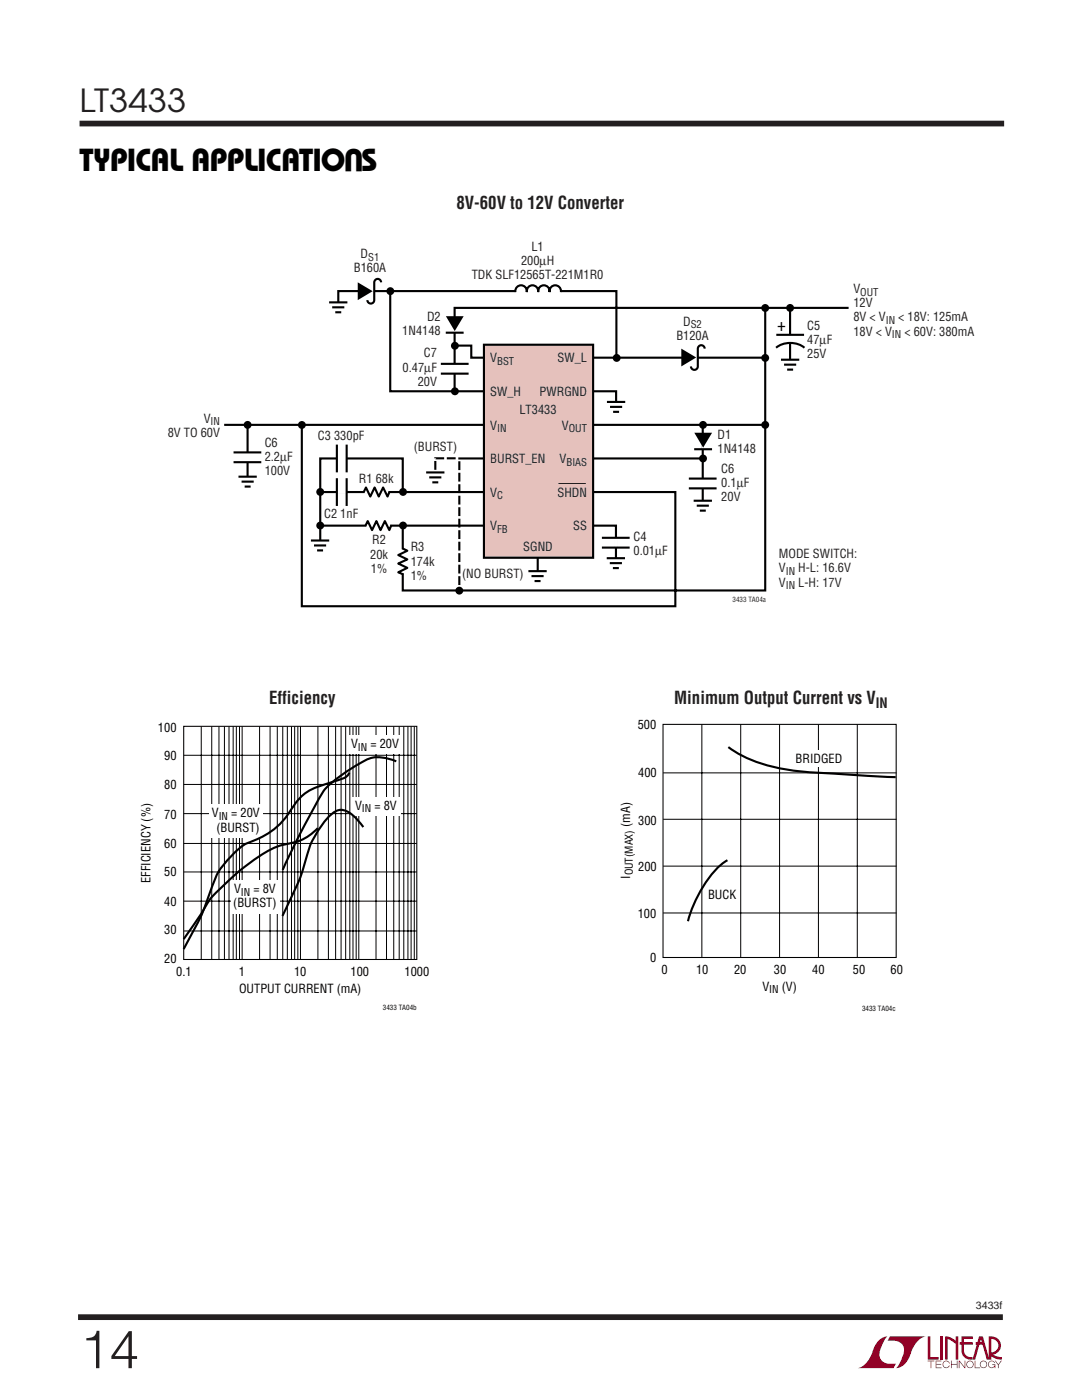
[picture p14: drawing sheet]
<svg xmlns="http://www.w3.org/2000/svg" width="216mm" height="279mm" viewBox="0 0 216 279" stroke-linecap="round" stroke-linejoin="round" font-family="sans-serif">
<defs><g id="words">
<text font-size="10.6" fill="#231f20" x="16" y="273">14</text>
<g font-size="6.4">
<text x="72.5" y="29.8" transform="rotate(-180 72.5 29.8)">U</text>
<text x="15.9" y="34.2">TYPICAL APPLICATIO S</text>
</g>
<text font-size="6.3" fill="#231f20" x="15.9" y="22.4">LT3433</text>
<g font-size="3.5" fill="#231f20">
<text x="91.1" y="41.8">8V-60V to 12V Converter</text>
<text x="53.7" y="140.5">Efficiency</text>
<text x="134.5" y="140.5">Minimum Output Current vs V</text>
</g>
<text font-size="3.5" x="155.1" y="66">+</text>
<text font-size="2.8" fill="#231f20" x="174.8" y="141.2">IN</text>
<g font-size="2.5" fill="#231f20">
<text x="72" y="51.5">D</text>
<text x="104" y="53">200µH</text>
<text x="106" y="50.1">L1</text>
<text x="70.6" y="54.4">B160A</text>
<text x="94.1" y="55.8">TDK SLF12565T-221M1R0</text>
<text x="170.3" y="58.5">V</text>
<text x="85.2" y="64">D2</text>
<text x="136.3" y="65">D</text>
<text x="161.1" y="65.9">C5</text>
<text x="170.3" y="61.3">12V</text>
<text x="170.3" y="64.1">8V &lt; V</text>
<text x="179.2" y="64.1">&lt; 18V: 125mA</text>
<text x="80.3" y="66.8">1N4148</text>
<text x="84.6" y="71.3">C7</text>
<text x="135" y="67.8">B120A</text>
<text x="161.1" y="68.7">47µF</text>
<text x="161.1" y="71.5">25V</text>
<text x="170.3" y="67">18V &lt; V</text>
<text x="180.5" y="67">&lt; 60V: 380mA</text>
<text x="80.3" y="74.1">0.47µF</text>
<text x="83.3" y="77">20V</text>
<text x="97.8" y="72.3">V</text>
<text x="111.2" y="72.3">SW_L</text>
<text x="97.8" y="79">SW_H</text>
<text x="103.6" y="82.7">LT3433</text>
<text x="107.7" y="79">PWRGND</text>
<text x="33.5" y="87.1">8V TO 60V</text>
<text x="40.7" y="84.3">V</text>
<text x="52.8" y="89.2">C6</text>
<text x="63.4" y="87.9">C3 330pF</text>
<text x="82.6" y="90">(BURST)</text>
<text x="97.8" y="85.7">V</text>
<text x="112.1" y="85.7">V</text>
<text x="143.2" y="87.6">D1</text>
<text x="52.8" y="92">2.2µF</text>
<text x="52.8" y="94.8">100V</text>
<text x="97.8" y="92.4">BURST_EN</text>
<text x="111.7" y="92.4">V</text>
<text x="143.2" y="90.4">1N4148</text>
<text x="143.9" y="94.4">C6</text>
<text x="71.6" y="96.3">R1 68k</text>
<text x="97.8" y="99.1">V</text>
<text x="111.2" y="99.1">SHDN</text>
<text x="143.9" y="97.3">0.1µF</text>
<text x="143.9" y="100.1">20V</text>
<text x="64.7" y="103.5">C2 1nF</text>
<text x="97.8" y="105.8">V</text>
<text x="114.4" y="105.8">SS</text>
<text x="126.4" y="107.9">C4</text>
<text x="73.9" y="111.5">20k</text>
<text x="74.3" y="108.6">R2</text>
<text x="82" y="110">R3</text>
<text x="82" y="112.9">174k</text>
<text x="104.4" y="110">SGND</text>
<text x="126.4" y="110.7">0.01µF</text>
<text x="155.4" y="111.4">MODE SWITCH:</text>
<text x="74" y="114.3">1%</text>
<text x="82" y="115.7">1%</text>
<text x="92.2" y="115.3">(NO BURST)</text>
<text x="155.4" y="114.2">V</text>
<text x="155.4" y="117.1">V</text>
<text x="159.3" y="114.2">H-L: 16.6V</text>
<text x="159.3" y="117.1">L-H: 17V</text>
</g>
<g font-size="2.5">
<text x="31.5" y="146">100</text>
<text x="70.1" y="149.3">V</text>
<text x="73.9" y="149.3">= 20V</text>
<text x="127.3" y="145.5">500</text>
<text x="32.8" y="151.6">90</text>
<text x="127.3" y="155.1">400</text>
<text x="158.7" y="152.2">BRIDGED</text>
<text x="32.8" y="157.5">80</text>
<text x="70.9" y="161.6">V</text>
<text x="74.7" y="161.6">= 8V</text>
<text x="32.8" y="163.4">70</text>
<text x="42.3" y="163.1">V</text>
<text x="43.2" y="166">(BURST)</text>
<text x="46.1" y="163.1">= 20V</text>
<text x="125.8" y="165.1" transform="rotate(-90 125.8 165.1)">(mA)</text>
<text x="127.3" y="164.6">300</text>
<text x="32.8" y="169.2">60</text>
<text x="127.3" y="173.8">200</text>
<text x="30" y="176.2" transform="rotate(-90 30 176.2)">EFFICIENCY (%)</text>
<text x="32.8" y="174.8">50</text>
<text x="46.7" y="178.2">V</text>
<text x="50.6" y="178.2">= 8V</text>
<text x="125.8" y="175.4" transform="rotate(-90 125.8 175.4)">I</text>
<text x="141.3" y="179.5">BUCK</text>
<text x="32.8" y="180.7">40</text>
<text x="46.5" y="181.1">(BURST)</text>
<text x="127.3" y="183.3">100</text>
<text x="32.8" y="186.4">30</text>
<text x="129.7" y="192">0</text>
<text x="32.8" y="192.1">20</text>
<text x="35.2" y="194.8">0.1</text>
<text x="47.7" y="194.8">1</text>
<text x="58.7" y="194.8">10</text>
<text x="70" y="194.8">100</text>
<text x="80.7" y="194.8">1000</text>
<text x="132" y="194.3">0</text>
<text x="138.9" y="194.4">10</text>
<text x="146.5" y="194.3">20</text>
<text x="152.1" y="197.7">V</text>
<text x="154.4" y="194.3">30</text>
<text x="156" y="197.7">(V)</text>
<text x="162.1" y="194.3">40</text>
<text x="170.2" y="194.3">50</text>
<text x="177.7" y="194.3">60</text>
<text x="47.7" y="198.1">OUTPUT CURRENT (mA)</text>
</g>
<g font-size="2.1" fill="#231f20">
<text x="73.5" y="52.1">S1</text>
<text x="171.7" y="59">OUT</text>
<text x="137.8" y="65.5">S2</text>
<text x="176.7" y="64.7">IN</text>
<text x="178" y="67.5">IN</text>
<text x="99.2" y="72.9">BST</text>
<text x="42" y="84.9">IN</text>
<text x="99.2" y="86.3">IN</text>
<text x="113.5" y="86.3">OUT</text>
<text x="113" y="93">BIAS</text>
<text x="99.2" y="99.7">C</text>
<text x="99.2" y="106.4">FB</text>
<text x="156.8" y="114.8">IN</text>
<text x="156.8" y="117.6">IN</text>
<text x="194.7" y="261.3">3433f</text>
</g>
<g font-size="2.1">
<text x="71.4" y="149.8">IN</text>
<text x="43.6" y="163.7">IN</text>
<text x="72.2" y="162.1">IN</text>
<text x="48.1" y="178.8">IN</text>
<text x="126.3" y="174.7" transform="rotate(-90 126.3 174.7)">OUT(MAX)</text>
<text x="153.5" y="198.3">IN</text>
</g>
<text font-size="1.4" fill="#231f20" x="146.2" y="120.1">3433 TA04a</text>
<g font-size="1.4">
<text x="76.4" y="201.5">3433 TA04b</text>
<text x="172" y="201.8">3433 TA04c</text>
</g>
</g></defs>
<path d="M15.9 24.7h184.5M15.6 262.9h184.5" fill="none" stroke="#231f20" stroke-width="1.1" stroke-linecap="butt"/>
<g fill="#900126">
<path d="M185.1 266.7h.5v4.1h1.7v.5h-2.2z"/>
<path d="M175.6 267.3l.5-.3 1-.3a5.2 5.2 0 0 0-1.6 4.2 2.65 2.65 0 0 0 3.3 1.3l-.5 .8h-7.2a5 5 0 0 0 3.2-3.8l.4-.8z"/>
<path d="M177.6 266.7h7.1a5 5 0 0 0-3.1 3.9 3.3 3.3 0 0 1-2.8 2.4 5.2 5.2 0 0 0 1.5-4.2 2.65 2.65 0 0 0-3.2-1.2z"/>
<path d="M187.7 266.7h.5v4.6h-.5z"/>
<path d="M188.6 266.7l1.1 .2 1 .7v-.9h.5v4.6h-.5v-3.1l-1.6-1v4.1h-.5z"/>
<path d="M185.1 271.6h1.3v.1h-.6v1.3h-.1v-1.3h-.6z"/>
<path d="M186.7 271.6h1.1v.1h-1v.5h1v.1h-1v.6h1.1v.1h-1.2z"/>
<path d="M189.8 271.6h.1v.6h1v-.6h.2v1.4h-.2v-.7h-1v.7h-.1z"/>
<path d="M191.3 271.6h.2l1 1.2v-1.2h.1v1.4h-.1l-1.1-1.3v1.3h-.1z"/>
<path d="M194.5 271.6h.1v1.3h1v.1h-1.1z"/>
<path d="M198.5 271.6h.2l.5 .7 .5-.7h.2l-.6 .8v.6h-.2v-.6z"/>
<path d="M191.8 266.7h2.3v.5h-1.7v.7h1.7v.5h-1.7v1.2a1.35 1.35 0 0 0 1.7 1.2v.5l1.3-4.6h.7l1.2 4.2v-4.2a1.88 1.88 0 0 1 2.4 1.4 1.88 1.88 0 0 1-1.5 2.3l.8 .3 .9 .1v.5h-.4a3.4 3.4 0 0 1-1.9-.7v-.7a1.37 1.37 0 0 0 1.6-1.2 1.37 1.37 0 0 0-1.4-1.5v4.1h-.9l-.8-2.9h-1.4v-.5h1.2l-.2-.7-1.1 4.1a2.1 2.1 0 0 1-2.7-1.3l-.1-1.6h-.3v-.5h.3z"/>
<path d="M193 271.8a.74 .74 0 0 1 1.2 .1 .74 .74 0 0 1-.4 1.1 .74 .74 0 0 1-1-.7h.2a.6 .6 0 0 0 .8 .5 .6 .6 0 0 0 .2-1 .6 .6 0 0 0-1 .3v.2h-.2z"/>
<path d="M195.7 271.8a.74 .74 0 0 1 1.2 .1 .74 .74 0 0 1-.4 1.1 .74 .74 0 0 1-1-.7h.1a.6 .6 0 0 0 .9 .5 .6 .6 0 0 0 .2-1 .6 .6 0 0 0-1 .3l-.1 .2h-.1z"/>
<path d="M197.3 271.8a.73 .73 0 0 1 1.3 .2h-.2a.6 .6 0 0 0-.9-.2 .6 .6 0 0 0 .1 1 .6 .6 0 0 0 .9-.4h-.5v-.1h.6v.7h-.1v-.3a.74 .74 0 0 1-1.1 .2 .74 .74 0 0 1-.1-1.1z"/>
<path d="M188.3 271.8a.73 .73 0 0 1 1.2 .3h-.1a.6 .6 0 0 0-.9-.3 .6 .6 0 0 0-.1 1 .6 .6 0 0 0 1-.3h.1a.74 .74 0 0 1-1.1 .4 .74 .74 0 0 1-.1-1.1z"/>
</g>
<g fill="none" stroke="#000" stroke-width=".42">
<path d="M77.9 58.1v20h18.6M102.8 58.3a1.16 1.16 0 0 1 1.2-1.4 1.16 1.16 0 0 1 1.1 1.4 1.15 1.15 0 0 1 1.1-1.4 1.15 1.15 0 0 1 1.2 1.4 1.15 1.15 0 0 1 1.1-1.4 1.15 1.15 0 0 1 1.2 1.4 1.16 1.16 0 0 1 1.1-1.4 1.16 1.16 0 0 1 1.1 1.4M67.5 60.9v-2.8h55.5v13.3M88 72.6h5.5M88 74.6h5.5M88.9 66.4h3.6M90.8 69h3.2v2.4h2.5M118.4 71.4h34.1M118.5 78.1h4.4v2.3M152.7 61.6v56.2h-72.3v-13M169.3 61.4h-78.6v16.6M44.7 84.8h52"/>
<path d="M60.2 84.9v36.1h74.6v-22.8h-16.4M63.9 98.2h37.4M80.4 97.7v-6.2h-16.5v17.3M91.4 91.5h5.3M118.3 91.5h21.7M118.4 84.8h34.1M137.4 95.5h5.6M137.4 97.5h5.6M138.5 89.7h3.6M140.2 84.7v16.4M64 104.9h32.8M107.3 110.7v4.9"/>
<path d="M118.4 104.9h4.5v6.5"/>
</g>
<path d="M102.9 58.1h9M90.7 64.1v2.3M90.7 72.6v2M140.2 95.5v2M140.3 87.4v2.2" fill="none" stroke="#fff" stroke-width=".71" stroke-linecap="butt"/>
<g fill="#000">
<path d="M89 63.1h3.5l-1.8 3zM138.5 86.4h3.6l-1.8 2.9z"/>
<circle cx="77.9" cy="58.1" r=".79"/>
<circle cx="90.8" cy="78.1" r=".79"/>
<circle cx="90.8" cy="69" r=".79"/>
<circle cx="123.1" cy="71.4" r=".79"/>
<circle cx="152.7" cy="61.5" r=".79"/>
<circle cx="152.7" cy="71.4" r=".79"/>
<circle cx="49.4" cy="84.8" r=".79"/>
<circle cx="60.2" cy="84.8" r=".79"/>
<circle cx="63.9" cy="98.2" r=".79"/>
<circle cx="80.4" cy="98.2" r=".79"/>
<circle cx="140.3" cy="84.8" r=".79"/>
<circle cx="140.3" cy="91.5" r=".79"/>
<circle cx="152.7" cy="84.8" r=".79"/>
<circle cx="63.9" cy="104.9" r=".79"/>
<circle cx="80.4" cy="104.9" r=".79"/>
<circle cx="91.7" cy="117.9" r=".79"/>
</g>
<path d="M96.6 68.8h21.8v42.5h-21.8z" fill="#e5c1bc"/>
<g fill="none" stroke="#000" stroke-width=".42">
<path d="M76 56.3a.69 .69 0 0 0-.7-.6 .69 .69 0 0 0-.6 .7v3.5a.69 .69 0 0 1-.7 .7 .69 .69 0 0 1-.7-.7M65.7 60.3h3.6M66.3 61.3h2.4M66.9 62.3h1.2M96.6 68.8h21.8v42.5h-21.8zM140.6 69.6a.69 .69 0 0 0-.7-.7 .69 .69 0 0 0-.7 .7v3.5a.69 .69 0 0 1-.6 .7 .69 .69 0 0 1-.7-.7M154.9 69.4a4.7 4.7 0 0 1 5.6 0M154.9 66.8h5.5M155.8 71.8h3.7M156.5 72.8h2.4M157.1 73.8h1.2M157.6 61.5v11.9"/>
<path d="M46.6 90.3h5.5M46.6 92.2h5.5M47.6 95.1h3.6M48.2 96.1h2.4M48.8 97.1h1.2M49.4 84.8v11.9M67.2 88.7v5.6M67.2 95.4v5.6M69.2 88.7v5.6M69.2 95.4v5.6M77.8 98.1l-.5 1-.9-1.8-.8 1.8-.8-1.8-.9 1.8-.9-1.8-.5 1M85 94.3h3.7"/>
<path d="M85.6 95.3h2.5M86.3 96.3h1.2M121.1 80.2h3.7M121.7 81.2h2.4M122.3 82.2h1.2M138.4 99.9h3.7M62 107.9h3.7M62.7 108.9h2.4M63.3 109.8h1.2M78.1 104.8l-.4 1-.9-1.8-.9 1.8-.8-1.8-.9 1.8-.8-1.8-.5 1M80.3 109.4l1 .5-1.8 .9 1.8 .8-1.8 .9 1.8 .8-1.8 .9 1 .4M105.4 114h3.7"/>
<path d="M106.1 115h2.4M106.7 116h1.2M120.1 107.3h5.5M120.1 109.3h5.5M121.1 111.4h3.6M121.7 112.4h2.4M122.3 113.4h1.2M139 100.9h2.4M139.6 101.9h1.2M79.1 151.9a6.8 6.8 0 0 0-6.6 .1l-.5 .2a30.1 30.1 0 0 0-7.4 5.7 167.9 167.9 0 0 0-8.2 15.7M63.4 165.3a9.9 9.9 0 0 1-6.1 3.1 18.3 18.3 0 0 0-7.9 4.1l-3.2 2.7a24.9 24.9 0 0 0-5.1 5.6l-1 1.6-3.5 5"/>
</g>
<path d="M49.4 90.3v1.9M67.2 98.2h2M67.2 91.5h2M72.7 98.2h4.9M73.1 104.9h4.8M80.4 109.6v4.8M122.9 107.4v1.9" fill="none" stroke="#fff" stroke-width=".71" stroke-linecap="butt"/>
<path d="M67.5 60.4v2.2M157.7 71.8v2.2M49.4 95.1v2.3M86.9 94.3v2.2M122.9 80.2v2.2M140.2 99.9v2.3M63.9 107.9v2.2M107.3 114v2.2M122.9 111.4v2.2" fill="none" stroke="#fff" stroke-width=".97" stroke-linecap="butt"/>
<path d="M111.4 96.5h5.5" fill="none" stroke="#231f20" stroke-width=".2"/>
<path d="M72.4 58.1h2.2M137 71.3h2.2M157.7 66.9v1.5" fill="none" stroke="#fff" stroke-width="1.1" stroke-linecap="butt"/>
<g fill="#000">
<path d="M71.4 56.3l3 1.8-3 1.8zM135.9 69.6l3 1.7-3 1.8z"/>
<circle cx="157.7" cy="61.5" r=".79"/>
</g>
<path d="M90.9 91.5h-4v3.9M91.7 92.1v25.2" fill="none" stroke="#000" stroke-width=".42" stroke-dasharray="1.8 .5" stroke-linecap="butt"/>
<path d="M36.7 145h46.5v46.5h-46.5z" fill="none" stroke="#000" stroke-width=".21"/>
<g fill="none" stroke="#000" stroke-width=".2">
<path d="M36.7 156.6h46.5M36.7 150.7h46.5M40.2 145v46.5M42.3 145v46.5M43.7 145v46.5M44.8 145v46.5M45.7 145v46.5M46.5 145v46.5M47.2 145v46.5M47.8 145v46.5M48.3 145v46.5M51.8 145v46.5"/>
<path d="M53.9 145v46.5M55.3 145v46.5M56.4 145v46.5M57.3 145v46.5M58.2 145v46.5M58.8 145v46.5M59.4 145v46.5M60 145v46.5M63.4 145v46.5M65.5 145v46.5M67 145v46.5M68.1 145v46.5"/>
<path d="M69 145v46.5M69.8 145v46.5M70.4 145v46.5M71.1 145v46.5M71.6 145v46.5M75 145v46.5M77.1 145v46.5M78.6 145v46.5M79.7 145v46.5M80.6 145v46.5M81.4 145v46.5M82 145v46.5"/>
<path d="M82.7 145v46.5M36.7 179.8h46.5M36.7 174h46.5M36.7 168.3h46.5M36.7 162.4h46.5M36.7 185.8h46.5"/>
</g>
<g fill="#fff">
<path d="M69.5 146.7h10.7v3.8h-10.7z"/>
<path d="M70.1 159h9.8v3.7h-9.8z"/>
<path d="M46.1 175.6h9.7v6.7h-9.7z"/>
<path d="M41.8 160.6h10.6v6.6h-10.6z"/>
</g>
<path d="M69.7 154.2l-.5 .7a32.4 32.4 0 0 1-5.8 2.1 9.7 9.7 0 0 0-5.4 4.7 15.4 15.4 0 0 1-8.8 6.6 18.2 18.2 0 0 0-6.2 6.9l-.4 1a58.5 58.5 0 0 1-6 13.2M145.3 149.1a28 28 0 0 0 14.2 4.8l19.2 1.2M72.5 165.1l-1.6-1.9a3.6 3.6 0 0 0-3.7-1.4 12.6 12.6 0 0 0-4.5 5.4 38.7 38.7 0 0 0-2.6 7.4l-3.7 8.2M145.2 171.7a19 19 0 0 0-6.8 8.8l-1.1 3.3" fill="none" stroke="#000" stroke-width=".42"/>
<path d="M132.3 144.6h46.5v46.5h-46.5z" fill="none" stroke="#000" stroke-width=".21"/>
<path d="M132.3 154.2h46.6M140 144.6v46.5M147.8 144.6v46.5M155.6 144.6v46.5M163.3 144.6v46.5M171.1 144.6v46.5M132.3 172.9h46.6M132.3 163.5h46.6M132.3 182.2h46.6" fill="none" stroke="#000" stroke-width=".2"/>
<g fill="#fff">
<path d="M158.3 149.7h10.1v3.2h-10.1z"/>
<path d="M140.9 176.9h6.4v3.3h-6.4z"/>
</g>
<use href="#words"/>
</svg>
